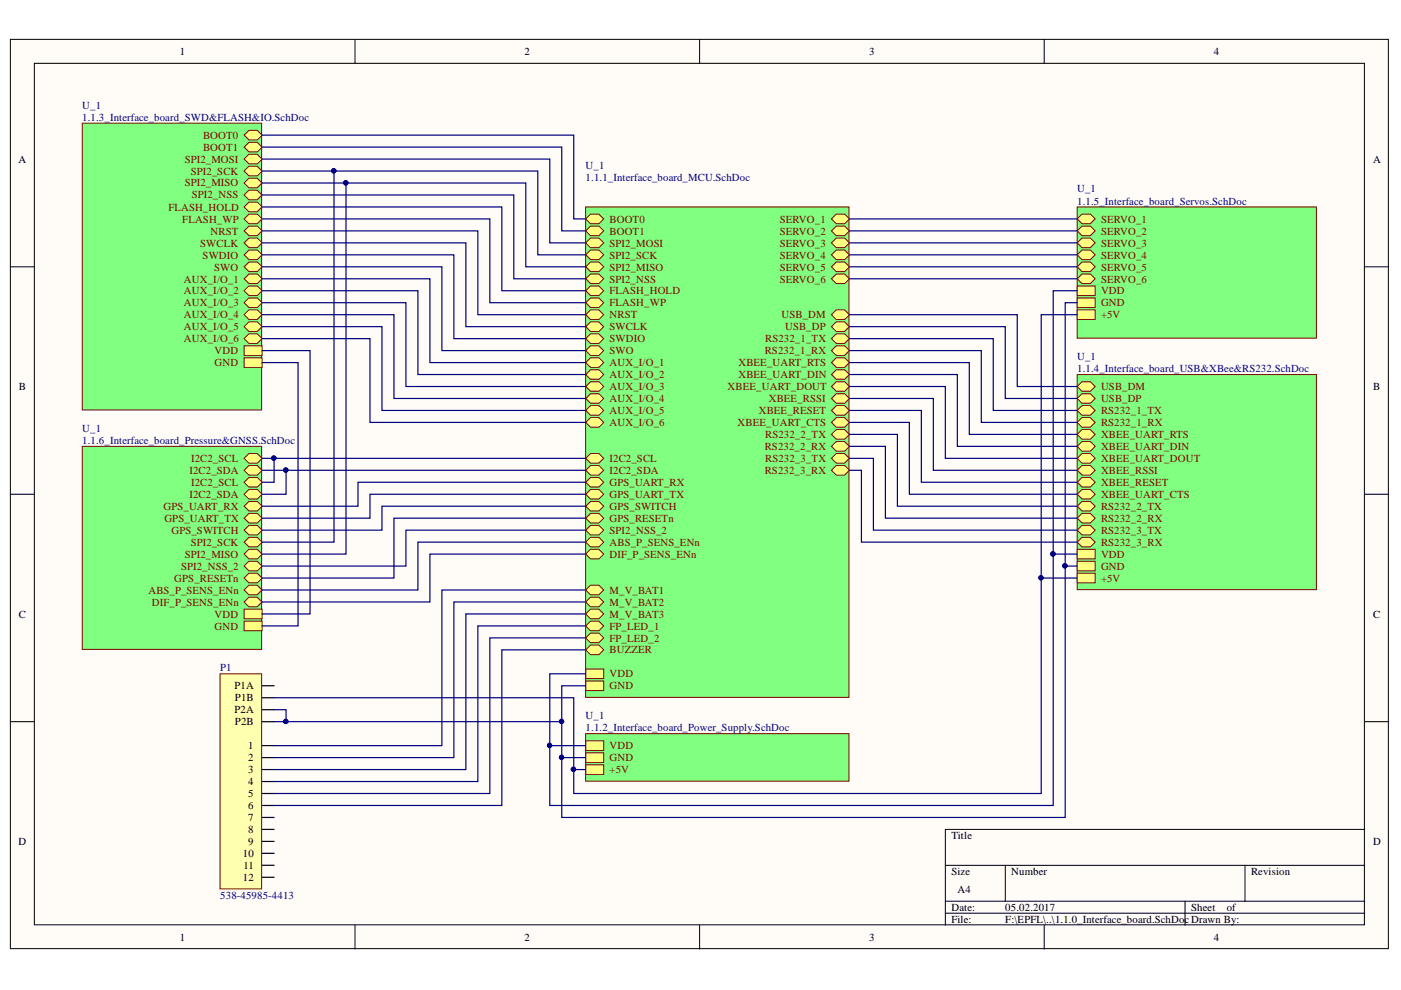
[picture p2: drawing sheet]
<svg xmlns="http://www.w3.org/2000/svg" width="297mm" height="210mm" viewBox="0 0 297 210" stroke-linecap="round" stroke-linejoin="round" font-family="sans-serif">
<defs><g id="words">
<g font-size="2.3">
<text x="38.1" y="11.7">1</text>
<text x="111.2" y="11.7">2</text>
<text x="184.3" y="11.7">3</text>
<text x="257.4" y="11.7">4</text>
<text x="3.9" y="34.5">A</text>
<text x="291.1" y="34.5">A</text>
<text x="4" y="82.7">B</text>
<text x="291.1" y="82.7">B</text>
<text x="4" y="130.9">C</text>
<text x="291.1" y="130.9">C</text>
<text x="49.7" y="146.2">P1A</text>
<text x="49.8" y="148.7">P1B</text>
<text x="49.7" y="151.2">P2A</text>
<text x="49.8" y="153.8">P2B</text>
<text x="52.6" y="158.8">1</text>
<text x="52.6" y="161.4">2</text>
<text x="52.6" y="164">3</text>
<text x="52.6" y="166.5">4</text>
<text x="52.6" y="169">5</text>
<text x="52.6" y="171.6">6</text>
<text x="3.9" y="179.2">D</text>
<text x="52.6" y="174.1">7</text>
<text x="52.6" y="176.7">8</text>
<text x="52.6" y="179.2">9</text>
<text x="201.7" y="177.9">Title</text>
<text x="291.1" y="179.2">D</text>
<text x="51.5" y="181.7">10</text>
<text x="51.6" y="184.3">11</text>
<text x="201.7" y="185.5">Size</text>
<text x="214.4" y="185.5">Number</text>
<text x="265.2" y="185.5">Revision</text>
<text x="51.5" y="186.8">12</text>
<text x="203" y="189.3">A4</text>
<text x="201.7" y="193.1">Date:</text>
<text x="201.7" y="195.7">File:</text>
<text x="213.1" y="193.1">05.02.2017</text>
<text x="213.1" y="195.7">F:\EPFL\..\1.1.0_Interface_board.SchDocDrawn By:</text>
<text x="252.6" y="193.1">Sheet</text>
<text x="260.1" y="193.1">of</text>
<text x="38.1" y="199.5">1</text>
<text x="111.2" y="199.5">2</text>
<text x="184.3" y="199.5">3</text>
<text x="257.4" y="199.5">4</text>
</g>
<g font-size="2.3" fill="#000080">
<text x="17.4" y="23.1">U_1</text>
<text x="17.4" y="25.6">1.1.3_Interface_board_SWD&amp;FLASH&amp;IO.SchDoc</text>
<text x="124.2" y="35.7">U_1</text>
<text x="124.2" y="38.3">1.1.1_Interface_board_MCU.SchDoc</text>
<text x="228.4" y="40.8">U_1</text>
<text x="228.4" y="43.4">1.1.5_Interface_board_Servos.SchDoc</text>
<text x="228.4" y="76.4">U_1</text>
<text x="228.4" y="78.9">1.1.4_Interface_board_USB&amp;XBee&amp;RS232.SchDoc</text>
<text x="17.4" y="91.6">U_1</text>
<text x="17.4" y="94.1">1.1.6_Interface_board_Pressure&amp;GNSS.SchDoc</text>
<text x="46.7" y="142.4">P1</text>
<text x="124.2" y="152.5">U_1</text>
<text x="124.2" y="155">1.1.2_Interface_board_Power_Supply.SchDoc</text>
<text x="46.7" y="190.6">538-45985-4413</text>
</g>
<g font-size="2.3" fill="#800000">
<text x="43.1" y="29.4">BOOT0</text>
<text x="39.2" y="34.5">SPI2_MOSI</text>
<text x="43.1" y="31.9">BOOT1</text>
<text x="39.2" y="39.5">SPI2_MISO</text>
<text x="40.4" y="37">SPI2_SCK</text>
<text x="35.7" y="44.7">FLASH_HOLD</text>
<text x="38.7" y="47.2">FLASH_WP</text>
<text x="40.7" y="42.1">SPI2_NSS</text>
<text x="129.2" y="47.2">BOOT0</text>
<text x="165.4" y="47.2">SERVO_1</text>
<text x="233.4" y="47.2">SERVO_1</text>
<text x="42.5" y="52.3">SWCLK</text>
<text x="44.7" y="49.8">NRST</text>
<text x="129.2" y="49.8">BOOT1</text>
<text x="129.2" y="52.3">SPI2_MOSI</text>
<text x="165.4" y="49.8">SERVO_2</text>
<text x="165.4" y="52.3">SERVO_3</text>
<text x="233.4" y="49.8">SERVO_2</text>
<text x="233.4" y="52.3">SERVO_3</text>
<text x="39" y="59.9">AUX_I/O_1</text>
<text x="43" y="54.8">SWDIO</text>
<text x="45.4" y="57.4">SWO</text>
<text x="129.2" y="54.8">SPI2_SCK</text>
<text x="129.2" y="57.4">SPI2_MISO</text>
<text x="129.2" y="59.9">SPI2_NSS</text>
<text x="165.4" y="54.8">SERVO_4</text>
<text x="165.4" y="57.4">SERVO_5</text>
<text x="165.4" y="59.9">SERVO_6</text>
<text x="233.4" y="54.8">SERVO_4</text>
<text x="233.4" y="57.4">SERVO_5</text>
<text x="233.4" y="59.9">SERVO_6</text>
<text x="39" y="62.4">AUX_I/O_2</text>
<text x="39" y="65">AUX_I/O_3</text>
<text x="129.2" y="65">FLASH_WP</text>
<text x="129.2" y="62.4">FLASH_HOLD</text>
<text x="233.4" y="62.4">VDD</text>
<text x="233.4" y="65">GND</text>
<text x="39" y="67.5">AUX_I/O_4</text>
<text x="39" y="70">AUX_I/O_5</text>
<text x="129.2" y="70">SWCLK</text>
<text x="129.2" y="67.5">NRST</text>
<text x="165.7" y="67.5">USB_DM</text>
<text x="166.5" y="70">USB_DP</text>
<text x="233.4" y="67.5">+5V</text>
<text x="39" y="72.6">AUX_I/O_6</text>
<text x="45.5" y="75.1">VDD</text>
<text x="45.5" y="77.6">GND</text>
<text x="129.2" y="75.1">SWO</text>
<text x="129.2" y="72.6">SWDIO</text>
<text x="129.2" y="77.6">AUX_I/O_1</text>
<text x="156.6" y="77.6">XBEE_UART_RTS</text>
<text x="162.1" y="75.1">RS232_1_RX</text>
<text x="162.2" y="72.6">RS232_1_TX</text>
<text x="129.2" y="80.2">AUX_I/O_2</text>
<text x="129.2" y="82.7">AUX_I/O_3</text>
<text x="154.3" y="82.7">XBEE_UART_DOUT</text>
<text x="156.6" y="80.2">XBEE_UART_DIN</text>
<text x="233.4" y="82.7">USB_DM</text>
<text x="129.2" y="85.2">AUX_I/O_4</text>
<text x="129.2" y="87.8">AUX_I/O_5</text>
<text x="160.9" y="87.8">XBEE_RESET</text>
<text x="163" y="85.2">XBEE_RSSI</text>
<text x="233.4" y="85.2">USB_DP</text>
<text x="233.4" y="87.8">RS232_1_TX</text>
<text x="129.2" y="90.3">AUX_I/O_6</text>
<text x="156.4" y="90.3">XBEE_UART_CTS</text>
<text x="162.1" y="95.4">RS232_2_RX</text>
<text x="162.2" y="92.8">RS232_2_TX</text>
<text x="233.4" y="90.3">RS232_1_RX</text>
<text x="233.4" y="92.8">XBEE_UART_RTS</text>
<text x="233.4" y="95.4">XBEE_UART_DIN</text>
<text x="40.2" y="100.4">I2C2_SDA</text>
<text x="40.5" y="97.9">I2C2_SCL</text>
<text x="129.2" y="97.9">I2C2_SCL</text>
<text x="129.2" y="100.4">I2C2_SDA</text>
<text x="162.1" y="100.4">RS232_3_RX</text>
<text x="162.2" y="97.9">RS232_3_TX</text>
<text x="233.4" y="97.9">XBEE_UART_DOUT</text>
<text x="233.4" y="100.4">XBEE_RSSI</text>
<text x="40.2" y="105.6">I2C2_SDA</text>
<text x="40.5" y="103">I2C2_SCL</text>
<text x="129.2" y="103">GPS_UART_RX</text>
<text x="129.2" y="105.6">GPS_UART_TX</text>
<text x="233.4" y="103">XBEE_RESET</text>
<text x="233.4" y="105.6">XBEE_UART_CTS</text>
<text x="34.7" y="108.1">GPS_UART_RX</text>
<text x="34.8" y="110.7">GPS_UART_TX</text>
<text x="36.4" y="113.2">GPS_SWITCH</text>
<text x="129.2" y="113.2">SPI2_NSS_2</text>
<text x="129.2" y="108.1">GPS_SWITCH</text>
<text x="129.2" y="110.7">GPS_RESETn</text>
<text x="233.4" y="108.1">RS232_2_TX</text>
<text x="233.4" y="110.7">RS232_2_RX</text>
<text x="233.4" y="113.2">RS232_3_TX</text>
<text x="39.2" y="118.3">SPI2_MISO</text>
<text x="40.4" y="115.7">SPI2_SCK</text>
<text x="129.2" y="115.7">ABS_P_SENS_ENn</text>
<text x="129.2" y="118.3">DIF_P_SENS_ENn</text>
<text x="233.4" y="115.7">RS232_3_RX</text>
<text x="233.4" y="118.3">VDD</text>
<text x="31.5" y="125.9">ABS_P_SENS_ENn</text>
<text x="37" y="123.3">GPS_RESETn</text>
<text x="38.4" y="120.8">SPI2_NSS_2</text>
<text x="129.2" y="125.9">M_V_BAT1</text>
<text x="233.4" y="120.8">GND</text>
<text x="233.4" y="123.3">+5V</text>
<text x="32.2" y="128.4">DIF_P_SENS_ENn</text>
<text x="45.5" y="130.9">VDD</text>
<text x="129.2" y="128.4">M_V_BAT2</text>
<text x="129.2" y="130.9">M_V_BAT3</text>
<text x="45.5" y="133.5">GND</text>
<text x="129.2" y="133.5">FP_LED_1</text>
<text x="129.2" y="136">FP_LED_2</text>
<text x="129.2" y="138.6">BUZZER</text>
<text x="129.2" y="143.6">VDD</text>
<text x="129.2" y="146.2">GND</text>
<text x="129.2" y="158.8">VDD</text>
<text x="129.2" y="161.4">GND</text>
<text x="129.2" y="164">+5V</text>
</g>
</g></defs>
<g fill="#fffcf8" stroke="#000" stroke-width=".21">
<path d="M2.2 8.3h292.2v192.8h-292.2z"/>
<path d="M7.3 13.4h282v182.7h-282z"/>
</g>
<g fill="none" stroke="#000" stroke-width=".21">
<path d="M75.3 8.3v5.1M148.3 8.3v5.1M221.4 8.3v5.1M2.2 56.6h5.1M289.4 56.6h5.1M2.2 104.8h5.1M289.4 104.8h5.1M2.2 153h5.1M289.4 153h5.1M289.4 175.9h-89v20.3M75.3 196.2v5M148.3 196.2v5"/>
<path d="M200.4 183.5h89M200.4 191.1h89M200.4 193.6h89M213.1 183.5v7.6M221.4 196.2v5M251.3 191.1v5.1M264 183.5v7.6"/>
</g>
<path d="M124.2 43.9h55.8v104h-55.8z" fill="#80ff80" stroke="#800000" stroke-width=".21"/>
<path d="M176.3 66.7l1-1h1.8l1 1-1 1h-1.8z" fill-rule="evenodd" fill="#ffff80"/>
<path d="M176.3 66.7l1-1h1.8l1 1-1 1h-1.8z" fill="none" stroke="#800000" stroke-width=".21"/>
<path d="M176.3 69.3l1-1.1h1.8l1 1.1-1 1h-1.8z" fill-rule="evenodd" fill="#ffff80"/>
<path d="M176.3 69.3l1-1.1h1.8l1 1.1-1 1h-1.8z" fill="none" stroke="#800000" stroke-width=".21"/>
<path d="M124.2 74.3l1-1h1.8l1 1-1 1.1h-1.8z" fill-rule="evenodd" fill="#ffff80"/>
<path d="M124.2 74.3l1-1h1.8l1 1-1 1.1h-1.8z" fill="none" stroke="#800000" stroke-width=".21"/>
<path d="M124.2 69.3l1-1.1h1.8l1 1.1-1 1h-1.8z" fill-rule="evenodd" fill="#ffff80"/>
<path d="M124.2 69.3l1-1.1h1.8l1 1.1-1 1h-1.8z" fill="none" stroke="#800000" stroke-width=".21"/>
<path d="M124.2 71.8l1-1h1.8l1 1-1 1h-1.8z" fill-rule="evenodd" fill="#ffff80"/>
<path d="M124.2 71.8l1-1h1.8l1 1-1 1h-1.8z" fill="none" stroke="#800000" stroke-width=".21"/>
<path d="M124.2 46.4l1-1h1.8l1 1-1 1h-1.8z" fill-rule="evenodd" fill="#ffff80"/>
<path d="M124.2 46.4l1-1h1.8l1 1-1 1h-1.8z" fill="none" stroke="#800000" stroke-width=".21"/>
<path d="M124.2 66.7l1-1h1.8l1 1-1 1h-1.8z" fill-rule="evenodd" fill="#ffff80"/>
<path d="M124.2 66.7l1-1h1.8l1 1-1 1h-1.8z" fill="none" stroke="#800000" stroke-width=".21"/>
<path d="M124.2 49l1-1.1h1.8l1 1.1-1 1h-1.8z" fill-rule="evenodd" fill="#ffff80"/>
<path d="M124.2 49l1-1.1h1.8l1 1.1-1 1h-1.8z" fill="none" stroke="#800000" stroke-width=".21"/>
<path d="M124.2 97.2l1-1h1.8l1 1-1 1h-1.8z" fill-rule="evenodd" fill="#ffff80"/>
<path d="M124.2 97.2l1-1h1.8l1 1-1 1h-1.8z" fill="none" stroke="#800000" stroke-width=".21"/>
<path d="M124.2 99.7l1-1h1.8l1 1-1 1h-1.8z" fill-rule="evenodd" fill="#ffff80"/>
<path d="M124.2 99.7l1-1h1.8l1 1-1 1h-1.8z" fill="none" stroke="#800000" stroke-width=".21"/>
<path d="M176.3 71.8l1-1h1.8l1 1-1 1h-1.8z" fill-rule="evenodd" fill="#ffff80"/>
<path d="M176.3 71.8l1-1h1.8l1 1-1 1h-1.8z" fill="none" stroke="#800000" stroke-width=".21"/>
<path d="M176.3 74.3l1-1h1.8l1 1-1 1.1h-1.8z" fill-rule="evenodd" fill="#ffff80"/>
<path d="M176.3 74.3l1-1h1.8l1 1-1 1.1h-1.8z" fill="none" stroke="#800000" stroke-width=".21"/>
<path d="M124.2 51.5l1-1h1.8l1 1-1 1h-1.8z" fill-rule="evenodd" fill="#ffff80"/>
<path d="M124.2 51.5l1-1h1.8l1 1-1 1h-1.8z" fill="none" stroke="#800000" stroke-width=".21"/>
<path d="M124.2 54l1-1h1.8l1 1-1 1h-1.8z" fill-rule="evenodd" fill="#ffff80"/>
<path d="M124.2 54l1-1h1.8l1 1-1 1h-1.8z" fill="none" stroke="#800000" stroke-width=".21"/>
<path d="M124.2 56.6l1-1h1.8l1 1-1 1h-1.8z" fill-rule="evenodd" fill="#ffff80"/>
<path d="M124.2 56.6l1-1h1.8l1 1-1 1h-1.8z" fill="none" stroke="#800000" stroke-width=".21"/>
<path d="M124.2 59.1l1-1h1.8l1 1-1 1h-1.8z" fill-rule="evenodd" fill="#ffff80"/>
<path d="M124.2 59.1l1-1h1.8l1 1-1 1h-1.8z" fill="none" stroke="#800000" stroke-width=".21"/>
<path d="M124.2 64.2l1-1h1.8l1 1-1 1h-1.8z" fill-rule="evenodd" fill="#ffff80"/>
<path d="M124.2 64.2l1-1h1.8l1 1-1 1h-1.8z" fill="none" stroke="#800000" stroke-width=".21"/>
<path d="M124.2 61.6l1-1h1.8l1 1-1 1.1h-1.8z" fill-rule="evenodd" fill="#ffff80"/>
<path d="M124.2 61.6l1-1h1.8l1 1-1 1.1h-1.8z" fill="none" stroke="#800000" stroke-width=".21"/>
<path d="M124.2 112.4l1-1h1.8l1 1-1 1h-1.8z" fill-rule="evenodd" fill="#ffff80"/>
<path d="M124.2 112.4l1-1h1.8l1 1-1 1h-1.8z" fill="none" stroke="#800000" stroke-width=".21"/>
<path d="M124.2 127.6l1-1h1.8l1 1-1 1h-1.8z" fill-rule="evenodd" fill="#ffff80"/>
<path d="M124.2 127.6l1-1h1.8l1 1-1 1h-1.8z" fill="none" stroke="#800000" stroke-width=".21"/>
<path d="M124.2 107.3l1-1h1.8l1 1-1 1h-1.8z" fill-rule="evenodd" fill="#ffff80"/>
<path d="M124.2 107.3l1-1h1.8l1 1-1 1h-1.8z" fill="none" stroke="#800000" stroke-width=".21"/>
<path d="M124.2 109.9l1-1h1.8l1 1-1 1h-1.8z" fill-rule="evenodd" fill="#ffff80"/>
<path d="M124.2 109.9l1-1h1.8l1 1-1 1h-1.8z" fill="none" stroke="#800000" stroke-width=".21"/>
<path d="M124.2 125.1l1-1h1.8l1 1-1 1h-1.8z" fill-rule="evenodd" fill="#ffff80"/>
<path d="M124.2 125.1l1-1h1.8l1 1-1 1h-1.8z" fill="none" stroke="#800000" stroke-width=".21"/>
<path d="M124.2 114.9l1-1h1.8l1 1-1 1.1h-1.8z" fill-rule="evenodd" fill="#ffff80"/>
<path d="M124.2 114.9l1-1h1.8l1 1-1 1.1h-1.8z" fill="none" stroke="#800000" stroke-width=".21"/>
<path d="M124.2 117.5l1-1h1.8l1 1-1 1h-1.8z" fill-rule="evenodd" fill="#ffff80"/>
<path d="M124.2 117.5l1-1h1.8l1 1-1 1h-1.8z" fill="none" stroke="#800000" stroke-width=".21"/>
<path d="M176.3 46.4l1-1h1.8l1 1-1 1h-1.8z" fill-rule="evenodd" fill="#ffff80"/>
<path d="M176.3 46.4l1-1h1.8l1 1-1 1h-1.8z" fill="none" stroke="#800000" stroke-width=".21"/>
<path d="M176.3 49l1-1.1h1.8l1 1.1-1 1h-1.8z" fill-rule="evenodd" fill="#ffff80"/>
<path d="M176.3 49l1-1.1h1.8l1 1.1-1 1h-1.8z" fill="none" stroke="#800000" stroke-width=".21"/>
<path d="M176.3 51.5l1-1h1.8l1 1-1 1h-1.8z" fill-rule="evenodd" fill="#ffff80"/>
<path d="M176.3 51.5l1-1h1.8l1 1-1 1h-1.8z" fill="none" stroke="#800000" stroke-width=".21"/>
<path d="M176.3 54l1-1h1.8l1 1-1 1h-1.8z" fill-rule="evenodd" fill="#ffff80"/>
<path d="M176.3 54l1-1h1.8l1 1-1 1h-1.8z" fill="none" stroke="#800000" stroke-width=".21"/>
<path d="M176.3 56.6l1-1h1.8l1 1-1 1h-1.8z" fill-rule="evenodd" fill="#ffff80"/>
<path d="M176.3 56.6l1-1h1.8l1 1-1 1h-1.8z" fill="none" stroke="#800000" stroke-width=".21"/>
<path d="M176.3 59.1l1-1h1.8l1 1-1 1h-1.8z" fill-rule="evenodd" fill="#ffff80"/>
<path d="M176.3 59.1l1-1h1.8l1 1-1 1h-1.8z" fill="none" stroke="#800000" stroke-width=".21"/>
<path d="M124.2 102.3l1-1.1h1.8l1 1.1-1 1h-1.8z" fill-rule="evenodd" fill="#ffff80"/>
<path d="M124.2 102.3l1-1.1h1.8l1 1.1-1 1h-1.8z" fill="none" stroke="#800000" stroke-width=".21"/>
<path d="M124.2 104.8l1-1h1.8l1 1-1 1h-1.8z" fill-rule="evenodd" fill="#ffff80"/>
<path d="M124.2 104.8l1-1h1.8l1 1-1 1h-1.8z" fill="none" stroke="#800000" stroke-width=".21"/>
<path d="M176.3 92.1l1-1h1.8l1 1-1 1h-1.8z" fill-rule="evenodd" fill="#ffff80"/>
<path d="M176.3 92.1l1-1h1.8l1 1-1 1h-1.8z" fill="none" stroke="#800000" stroke-width=".21"/>
<path d="M176.3 94.6l1-1h1.8l1 1-1 1.1h-1.8z" fill-rule="evenodd" fill="#ffff80"/>
<path d="M176.3 94.6l1-1h1.8l1 1-1 1.1h-1.8z" fill="none" stroke="#800000" stroke-width=".21"/>
<path d="M176.3 97.2l1-1h1.8l1 1-1 1h-1.8z" fill-rule="evenodd" fill="#ffff80"/>
<path d="M176.3 97.2l1-1h1.8l1 1-1 1h-1.8z" fill="none" stroke="#800000" stroke-width=".21"/>
<path d="M176.3 99.7l1-1h1.8l1 1-1 1h-1.8z" fill-rule="evenodd" fill="#ffff80"/>
<path d="M176.3 99.7l1-1h1.8l1 1-1 1h-1.8z" fill="none" stroke="#800000" stroke-width=".21"/>
<path d="M176.3 76.9l1-1h1.8l1 1-1 1h-1.8z" fill-rule="evenodd" fill="#ffff80"/>
<path d="M176.3 76.9l1-1h1.8l1 1-1 1h-1.8z" fill="none" stroke="#800000" stroke-width=".21"/>
<path d="M176.3 89.6l1-1.1h1.8l1 1.1-1 1h-1.8z" fill-rule="evenodd" fill="#ffff80"/>
<path d="M176.3 89.6l1-1.1h1.8l1 1.1-1 1h-1.8z" fill="none" stroke="#800000" stroke-width=".21"/>
<path d="M176.3 87l1-1h1.8l1 1-1 1h-1.8z" fill-rule="evenodd" fill="#ffff80"/>
<path d="M176.3 87l1-1h1.8l1 1-1 1h-1.8z" fill="none" stroke="#800000" stroke-width=".21"/>
<path d="M176.3 79.4l1-1h1.8l1 1-1 1h-1.8z" fill-rule="evenodd" fill="#ffff80"/>
<path d="M176.3 79.4l1-1h1.8l1 1-1 1h-1.8z" fill="none" stroke="#800000" stroke-width=".21"/>
<path d="M176.3 81.9l1-1h1.8l1 1-1 1.1h-1.8z" fill-rule="evenodd" fill="#ffff80"/>
<path d="M176.3 81.9l1-1h1.8l1 1-1 1.1h-1.8z" fill="none" stroke="#800000" stroke-width=".21"/>
<path d="M124.2 130.2l1-1h1.8l1 1-1 1h-1.8z" fill-rule="evenodd" fill="#ffff80"/>
<path d="M124.2 130.2l1-1h1.8l1 1-1 1h-1.8z" fill="none" stroke="#800000" stroke-width=".21"/>
<path d="M124.2 79.4l1-1h1.8l1 1-1 1h-1.8z" fill-rule="evenodd" fill="#ffff80"/>
<path d="M124.2 79.4l1-1h1.8l1 1-1 1h-1.8z" fill="none" stroke="#800000" stroke-width=".21"/>
<path d="M124.2 76.9l1-1h1.8l1 1-1 1h-1.8z" fill-rule="evenodd" fill="#ffff80"/>
<path d="M124.2 76.9l1-1h1.8l1 1-1 1h-1.8z" fill="none" stroke="#800000" stroke-width=".21"/>
<path d="M124.2 81.9l1-1h1.8l1 1-1 1.1h-1.8z" fill-rule="evenodd" fill="#ffff80"/>
<path d="M124.2 81.9l1-1h1.8l1 1-1 1.1h-1.8z" fill="none" stroke="#800000" stroke-width=".21"/>
<path d="M124.2 84.5l1-1h1.8l1 1-1 1h-1.8z" fill-rule="evenodd" fill="#ffff80"/>
<path d="M124.2 84.5l1-1h1.8l1 1-1 1h-1.8z" fill="none" stroke="#800000" stroke-width=".21"/>
<path d="M124.2 132.7l1-1h1.8l1 1-1 1h-1.8z" fill-rule="evenodd" fill="#ffff80"/>
<path d="M124.2 132.7l1-1h1.8l1 1-1 1h-1.8z" fill="none" stroke="#800000" stroke-width=".21"/>
<path d="M124.2 135.2l1-1h1.8l1 1-1 1.1h-1.8z" fill-rule="evenodd" fill="#ffff80"/>
<path d="M124.2 135.2l1-1h1.8l1 1-1 1.1h-1.8z" fill="none" stroke="#800000" stroke-width=".21"/>
<path d="M124.2 137.8l1-1h1.8l1 1-1 1h-1.8z" fill-rule="evenodd" fill="#ffff80"/>
<path d="M124.2 137.8l1-1h1.8l1 1-1 1h-1.8z" fill="none" stroke="#800000" stroke-width=".21"/>
<path d="M124.2 87l1-1h1.8l1 1-1 1h-1.8z" fill-rule="evenodd" fill="#ffff80"/>
<path d="M124.2 87l1-1h1.8l1 1-1 1h-1.8z" fill="none" stroke="#800000" stroke-width=".21"/>
<path d="M124.2 89.6l1-1.1h1.8l1 1.1-1 1h-1.8z" fill-rule="evenodd" fill="#ffff80"/>
<path d="M124.2 89.6l1-1.1h1.8l1 1.1-1 1h-1.8z" fill="none" stroke="#800000" stroke-width=".21"/>
<path d="M176.3 84.5l1-1h1.8l1 1-1 1h-1.8z" fill-rule="evenodd" fill="#ffff80"/>
<path d="M176.3 84.5l1-1h1.8l1 1-1 1h-1.8z" fill="none" stroke="#800000" stroke-width=".21"/>
<path d="M124.2 141.8h3.8v2.1h-3.8z" fill-rule="evenodd" fill="#ffff80"/>
<path d="M124.2 141.8h3.8v2.1h-3.8z" fill="none" stroke="#800000" stroke-width=".21"/>
<path d="M124.2 144.4h3.8v2h-3.8z" fill-rule="evenodd" fill="#ffff80"/>
<path d="M124.2 144.4h3.8v2h-3.8z" fill="none" stroke="#800000" stroke-width=".21"/>
<path d="M124.2 155.6h55.8v10h-55.8z" fill="#80ff80" stroke="#800000" stroke-width=".21"/>
<path d="M124.2 157.1h3.8v2h-3.8z" fill-rule="evenodd" fill="#ffff80"/>
<path d="M124.2 157.1h3.8v2h-3.8z" fill="none" stroke="#800000" stroke-width=".21"/>
<path d="M124.2 159.6h3.8v2h-3.8z" fill-rule="evenodd" fill="#ffff80"/>
<path d="M124.2 159.6h3.8v2h-3.8z" fill="none" stroke="#800000" stroke-width=".21"/>
<path d="M124.2 162.2h3.8v2h-3.8z" fill-rule="evenodd" fill="#ffff80"/>
<path d="M124.2 162.2h3.8v2h-3.8z" fill="none" stroke="#800000" stroke-width=".21"/>
<path d="M17.4 26.1h38.1v60.8h-38.1z" fill="#80ff80" stroke="#800000" stroke-width=".21"/>
<path d="M51.8 28.7l1-1.1h1.8l1 1.1-1 1h-1.8z" fill-rule="evenodd" fill="#ffff80"/>
<path d="M51.8 28.7l1-1.1h1.8l1 1.1-1 1h-1.8z" fill="none" stroke="#800000" stroke-width=".21"/>
<path d="M51.8 31.2l1-1h1.8l1 1-1 1h-1.8z" fill-rule="evenodd" fill="#ffff80"/>
<path d="M51.8 31.2l1-1h1.8l1 1-1 1h-1.8z" fill="none" stroke="#800000" stroke-width=".21"/>
<path d="M51.8 33.7l1-1h1.8l1 1-1 1h-1.8z" fill-rule="evenodd" fill="#ffff80"/>
<path d="M51.8 33.7l1-1h1.8l1 1-1 1h-1.8z" fill="none" stroke="#800000" stroke-width=".21"/>
<path d="M51.8 36.3l1-1.1h1.8l1 1.1-1 1h-1.8z" fill-rule="evenodd" fill="#ffff80"/>
<path d="M51.8 36.3l1-1.1h1.8l1 1.1-1 1h-1.8z" fill="none" stroke="#800000" stroke-width=".21"/>
<path d="M51.8 38.8l1-1h1.8l1 1-1 1h-1.8z" fill-rule="evenodd" fill="#ffff80"/>
<path d="M51.8 38.8l1-1h1.8l1 1-1 1h-1.8z" fill="none" stroke="#800000" stroke-width=".21"/>
<path d="M51.8 41.3l1-1h1.8l1 1-1 1.1h-1.8z" fill-rule="evenodd" fill="#ffff80"/>
<path d="M51.8 41.3l1-1h1.8l1 1-1 1.1h-1.8z" fill="none" stroke="#800000" stroke-width=".21"/>
<path d="M51.8 43.9l1-1h1.8l1 1-1 1h-1.8z" fill-rule="evenodd" fill="#ffff80"/>
<path d="M51.8 43.9l1-1h1.8l1 1-1 1h-1.8z" fill="none" stroke="#800000" stroke-width=".21"/>
<path d="M51.8 46.4l1-1h1.8l1 1-1 1h-1.8z" fill-rule="evenodd" fill="#ffff80"/>
<path d="M51.8 46.4l1-1h1.8l1 1-1 1h-1.8z" fill="none" stroke="#800000" stroke-width=".21"/>
<path d="M51.8 49l1-1.1h1.8l1 1.1-1 1h-1.8z" fill-rule="evenodd" fill="#ffff80"/>
<path d="M51.8 49l1-1.1h1.8l1 1.1-1 1h-1.8z" fill="none" stroke="#800000" stroke-width=".21"/>
<path d="M51.8 51.5l1-1h1.8l1 1-1 1h-1.8z" fill-rule="evenodd" fill="#ffff80"/>
<path d="M51.8 51.5l1-1h1.8l1 1-1 1h-1.8z" fill="none" stroke="#800000" stroke-width=".21"/>
<path d="M51.8 54l1-1h1.8l1 1-1 1h-1.8z" fill-rule="evenodd" fill="#ffff80"/>
<path d="M51.8 54l1-1h1.8l1 1-1 1h-1.8z" fill="none" stroke="#800000" stroke-width=".21"/>
<path d="M51.8 56.6l1-1h1.8l1 1-1 1h-1.8z" fill-rule="evenodd" fill="#ffff80"/>
<path d="M51.8 56.6l1-1h1.8l1 1-1 1h-1.8z" fill="none" stroke="#800000" stroke-width=".21"/>
<path d="M51.8 61.6l1-1h1.8l1 1-1 1.1h-1.8z" fill-rule="evenodd" fill="#ffff80"/>
<path d="M51.8 61.6l1-1h1.8l1 1-1 1.1h-1.8z" fill="none" stroke="#800000" stroke-width=".21"/>
<path d="M51.8 59.1l1-1h1.8l1 1-1 1h-1.8z" fill-rule="evenodd" fill="#ffff80"/>
<path d="M51.8 59.1l1-1h1.8l1 1-1 1h-1.8z" fill="none" stroke="#800000" stroke-width=".21"/>
<path d="M51.8 64.2l1-1h1.8l1 1-1 1h-1.8z" fill-rule="evenodd" fill="#ffff80"/>
<path d="M51.8 64.2l1-1h1.8l1 1-1 1h-1.8z" fill="none" stroke="#800000" stroke-width=".21"/>
<path d="M51.8 66.7l1-1h1.8l1 1-1 1h-1.8z" fill-rule="evenodd" fill="#ffff80"/>
<path d="M51.8 66.7l1-1h1.8l1 1-1 1h-1.8z" fill="none" stroke="#800000" stroke-width=".21"/>
<path d="M51.8 69.3l1-1.1h1.8l1 1.1-1 1h-1.8z" fill-rule="evenodd" fill="#ffff80"/>
<path d="M51.8 69.3l1-1.1h1.8l1 1.1-1 1h-1.8z" fill="none" stroke="#800000" stroke-width=".21"/>
<path d="M51.8 71.8l1-1h1.8l1 1-1 1h-1.8z" fill-rule="evenodd" fill="#ffff80"/>
<path d="M51.8 71.8l1-1h1.8l1 1-1 1h-1.8z" fill="none" stroke="#800000" stroke-width=".21"/>
<path d="M51.8 73.3h3.8v2.1h-3.8z" fill-rule="evenodd" fill="#ffff80"/>
<path d="M51.8 73.3h3.8v2.1h-3.8z" fill="none" stroke="#800000" stroke-width=".21"/>
<path d="M51.8 75.9h3.8v2h-3.8z" fill-rule="evenodd" fill="#ffff80"/>
<path d="M51.8 75.9h3.8v2h-3.8z" fill="none" stroke="#800000" stroke-width=".21"/>
<path d="M228.4 79.4h50.7v45.6h-50.7z" fill="#80ff80" stroke="#800000" stroke-width=".21"/>
<path d="M228.4 81.9l1-1h1.8l1 1-1 1.1h-1.8z" fill-rule="evenodd" fill="#ffff80"/>
<path d="M228.4 81.9l1-1h1.8l1 1-1 1.1h-1.8z" fill="none" stroke="#800000" stroke-width=".21"/>
<path d="M228.4 84.5l1-1h1.8l1 1-1 1h-1.8z" fill-rule="evenodd" fill="#ffff80"/>
<path d="M228.4 84.5l1-1h1.8l1 1-1 1h-1.8z" fill="none" stroke="#800000" stroke-width=".21"/>
<path d="M228.4 87l1-1h1.8l1 1-1 1h-1.8z" fill-rule="evenodd" fill="#ffff80"/>
<path d="M228.4 87l1-1h1.8l1 1-1 1h-1.8z" fill="none" stroke="#800000" stroke-width=".21"/>
<path d="M228.4 89.6l1-1.1h1.8l1 1.1-1 1h-1.8z" fill-rule="evenodd" fill="#ffff80"/>
<path d="M228.4 89.6l1-1.1h1.8l1 1.1-1 1h-1.8z" fill="none" stroke="#800000" stroke-width=".21"/>
<path d="M228.4 92.1l1-1h1.8l1 1-1 1h-1.8z" fill-rule="evenodd" fill="#ffff80"/>
<path d="M228.4 92.1l1-1h1.8l1 1-1 1h-1.8z" fill="none" stroke="#800000" stroke-width=".21"/>
<path d="M228.4 94.6l1-1h1.8l1 1-1 1.1h-1.8z" fill-rule="evenodd" fill="#ffff80"/>
<path d="M228.4 94.6l1-1h1.8l1 1-1 1.1h-1.8z" fill="none" stroke="#800000" stroke-width=".21"/>
<path d="M228.4 97.2l1-1h1.8l1 1-1 1h-1.8z" fill-rule="evenodd" fill="#ffff80"/>
<path d="M228.4 97.2l1-1h1.8l1 1-1 1h-1.8z" fill="none" stroke="#800000" stroke-width=".21"/>
<path d="M228.4 99.7l1-1h1.8l1 1-1 1h-1.8z" fill-rule="evenodd" fill="#ffff80"/>
<path d="M228.4 99.7l1-1h1.8l1 1-1 1h-1.8z" fill="none" stroke="#800000" stroke-width=".21"/>
<path d="M228.4 102.3l1-1.1h1.8l1 1.1-1 1h-1.8z" fill-rule="evenodd" fill="#ffff80"/>
<path d="M228.4 102.3l1-1.1h1.8l1 1.1-1 1h-1.8z" fill="none" stroke="#800000" stroke-width=".21"/>
<path d="M228.4 107.3l1-1h1.8l1 1-1 1h-1.8z" fill-rule="evenodd" fill="#ffff80"/>
<path d="M228.4 107.3l1-1h1.8l1 1-1 1h-1.8z" fill="none" stroke="#800000" stroke-width=".21"/>
<path d="M228.4 109.9l1-1h1.8l1 1-1 1h-1.8z" fill-rule="evenodd" fill="#ffff80"/>
<path d="M228.4 109.9l1-1h1.8l1 1-1 1h-1.8z" fill="none" stroke="#800000" stroke-width=".21"/>
<path d="M228.4 112.4l1-1h1.8l1 1-1 1h-1.8z" fill-rule="evenodd" fill="#ffff80"/>
<path d="M228.4 112.4l1-1h1.8l1 1-1 1h-1.8z" fill="none" stroke="#800000" stroke-width=".21"/>
<path d="M228.4 114.9l1-1h1.8l1 1-1 1.1h-1.8z" fill-rule="evenodd" fill="#ffff80"/>
<path d="M228.4 114.9l1-1h1.8l1 1-1 1.1h-1.8z" fill="none" stroke="#800000" stroke-width=".21"/>
<path d="M228.4 104.8l1-1h1.8l1 1-1 1h-1.8z" fill-rule="evenodd" fill="#ffff80"/>
<path d="M228.4 104.8l1-1h1.8l1 1-1 1h-1.8z" fill="none" stroke="#800000" stroke-width=".21"/>
<path d="M228.4 116.5h3.8v2h-3.8z" fill-rule="evenodd" fill="#ffff80"/>
<path d="M228.4 116.5h3.8v2h-3.8z" fill="none" stroke="#800000" stroke-width=".21"/>
<path d="M228.4 119h3.8v2h-3.8z" fill-rule="evenodd" fill="#ffff80"/>
<path d="M228.4 119h3.8v2h-3.8z" fill="none" stroke="#800000" stroke-width=".21"/>
<path d="M228.4 121.5h3.8v2.1h-3.8z" fill-rule="evenodd" fill="#ffff80"/>
<path d="M228.4 121.5h3.8v2.1h-3.8z" fill="none" stroke="#800000" stroke-width=".21"/>
<path d="M228.4 43.9h50.7v27.8h-50.7z" fill="#80ff80" stroke="#800000" stroke-width=".21"/>
<path d="M228.4 46.4l1-1h1.8l1 1-1 1h-1.8z" fill-rule="evenodd" fill="#ffff80"/>
<path d="M228.4 46.4l1-1h1.8l1 1-1 1h-1.8z" fill="none" stroke="#800000" stroke-width=".21"/>
<path d="M228.4 49l1-1.1h1.8l1 1.1-1 1h-1.8z" fill-rule="evenodd" fill="#ffff80"/>
<path d="M228.4 49l1-1.1h1.8l1 1.1-1 1h-1.8z" fill="none" stroke="#800000" stroke-width=".21"/>
<path d="M228.4 51.5l1-1h1.8l1 1-1 1h-1.8z" fill-rule="evenodd" fill="#ffff80"/>
<path d="M228.4 51.5l1-1h1.8l1 1-1 1h-1.8z" fill="none" stroke="#800000" stroke-width=".21"/>
<path d="M228.4 54l1-1h1.8l1 1-1 1h-1.8z" fill-rule="evenodd" fill="#ffff80"/>
<path d="M228.4 54l1-1h1.8l1 1-1 1h-1.8z" fill="none" stroke="#800000" stroke-width=".21"/>
<path d="M228.4 56.6l1-1h1.8l1 1-1 1h-1.8z" fill-rule="evenodd" fill="#ffff80"/>
<path d="M228.4 56.6l1-1h1.8l1 1-1 1h-1.8z" fill="none" stroke="#800000" stroke-width=".21"/>
<path d="M228.4 59.1l1-1h1.8l1 1-1 1h-1.8z" fill-rule="evenodd" fill="#ffff80"/>
<path d="M228.4 59.1l1-1h1.8l1 1-1 1h-1.8z" fill="none" stroke="#800000" stroke-width=".21"/>
<path d="M228.4 60.6h3.8v2.1h-3.8z" fill-rule="evenodd" fill="#ffff80"/>
<path d="M228.4 60.6h3.8v2.1h-3.8z" fill="none" stroke="#800000" stroke-width=".21"/>
<path d="M228.4 63.2h3.8v2h-3.8z" fill-rule="evenodd" fill="#ffff80"/>
<path d="M228.4 63.2h3.8v2h-3.8z" fill="none" stroke="#800000" stroke-width=".21"/>
<path d="M228.4 65.7h3.8v2h-3.8z" fill-rule="evenodd" fill="#ffff80"/>
<path d="M228.4 65.7h3.8v2h-3.8z" fill="none" stroke="#800000" stroke-width=".21"/>
<path d="M17.4 94.6h38.1v43.1h-38.1z" fill="#80ff80" stroke="#800000" stroke-width=".21"/>
<path d="M51.8 97.2l1-1h1.8l1 1-1 1h-1.8z" fill-rule="evenodd" fill="#ffff80"/>
<path d="M51.8 97.2l1-1h1.8l1 1-1 1h-1.8z" fill="none" stroke="#800000" stroke-width=".21"/>
<path d="M51.8 99.7l1-1h1.8l1 1-1 1h-1.8z" fill-rule="evenodd" fill="#ffff80"/>
<path d="M51.8 99.7l1-1h1.8l1 1-1 1h-1.8z" fill="none" stroke="#800000" stroke-width=".21"/>
<path d="M51.8 102.3l1-1.1h1.8l1 1.1-1 1h-1.8z" fill-rule="evenodd" fill="#ffff80"/>
<path d="M51.8 102.3l1-1.1h1.8l1 1.1-1 1h-1.8z" fill="none" stroke="#800000" stroke-width=".21"/>
<path d="M51.8 104.8l1-1h1.8l1 1-1 1h-1.8z" fill-rule="evenodd" fill="#ffff80"/>
<path d="M51.8 104.8l1-1h1.8l1 1-1 1h-1.8z" fill="none" stroke="#800000" stroke-width=".21"/>
<path d="M51.8 107.3l1-1h1.8l1 1-1 1h-1.8z" fill-rule="evenodd" fill="#ffff80"/>
<path d="M51.8 107.3l1-1h1.8l1 1-1 1h-1.8z" fill="none" stroke="#800000" stroke-width=".21"/>
<path d="M51.8 109.9l1-1h1.8l1 1-1 1h-1.8z" fill-rule="evenodd" fill="#ffff80"/>
<path d="M51.8 109.9l1-1h1.8l1 1-1 1h-1.8z" fill="none" stroke="#800000" stroke-width=".21"/>
<path d="M51.8 112.4l1-1h1.8l1 1-1 1h-1.8z" fill-rule="evenodd" fill="#ffff80"/>
<path d="M51.8 112.4l1-1h1.8l1 1-1 1h-1.8z" fill="none" stroke="#800000" stroke-width=".21"/>
<path d="M51.8 114.9l1-1h1.8l1 1-1 1.1h-1.8z" fill-rule="evenodd" fill="#ffff80"/>
<path d="M51.8 114.9l1-1h1.8l1 1-1 1.1h-1.8z" fill="none" stroke="#800000" stroke-width=".21"/>
<path d="M51.8 117.5l1-1h1.8l1 1-1 1h-1.8z" fill-rule="evenodd" fill="#ffff80"/>
<path d="M51.8 117.5l1-1h1.8l1 1-1 1h-1.8z" fill="none" stroke="#800000" stroke-width=".21"/>
<path d="M51.8 120l1-1h1.8l1 1-1 1h-1.8z" fill-rule="evenodd" fill="#ffff80"/>
<path d="M51.8 120l1-1h1.8l1 1-1 1h-1.8z" fill="none" stroke="#800000" stroke-width=".21"/>
<path d="M51.8 122.6l1-1.1h1.8l1 1.1-1 1h-1.8z" fill-rule="evenodd" fill="#ffff80"/>
<path d="M51.8 122.6l1-1.1h1.8l1 1.1-1 1h-1.8z" fill="none" stroke="#800000" stroke-width=".21"/>
<path d="M51.8 125.1l1-1h1.8l1 1-1 1h-1.8z" fill-rule="evenodd" fill="#ffff80"/>
<path d="M51.8 125.1l1-1h1.8l1 1-1 1h-1.8z" fill="none" stroke="#800000" stroke-width=".21"/>
<path d="M51.8 127.6l1-1h1.8l1 1-1 1h-1.8z" fill-rule="evenodd" fill="#ffff80"/>
<path d="M51.8 127.6l1-1h1.8l1 1-1 1h-1.8z" fill="none" stroke="#800000" stroke-width=".21"/>
<path d="M51.8 129.2h3.8v2h-3.8z" fill-rule="evenodd" fill="#ffff80"/>
<path d="M51.8 129.2h3.8v2h-3.8z" fill="none" stroke="#800000" stroke-width=".21"/>
<path d="M51.8 131.7h3.8v2h-3.8z" fill-rule="evenodd" fill="#ffff80"/>
<path d="M51.8 131.7h3.8v2h-3.8z" fill="none" stroke="#800000" stroke-width=".21"/>
<path d="M46.6 142.9h8.9v45.6h-8.9z" fill="#ffffb0" stroke="#800000" stroke-width=".21"/>
<g fill="none" stroke="#000" stroke-width=".25">
<path d="M55.6 145.4h2.5M55.6 147.9h2.5M55.6 150.5h2.5M55.6 153h2.5M55.6 158.1h2.5M55.6 160.6h2.5M55.6 163.2h2.5M55.6 165.7h2.5M55.6 168.2h2.5M55.6 170.8h2.5M55.6 173.3h2.5M55.6 175.9h2.5"/>
<path d="M55.6 178.4h2.5M55.6 180.9h2.5M55.6 183.5h2.5M55.6 186h2.5"/>
</g>
<g fill="none" stroke="#000080" stroke-width=".25">
<path d="M55.6 28.7h66v17.7h2.6M55.6 31.2h63.5v17.8h5.1M55.6 33.7h61v17.8h7.6M55.6 36.3h58.4v17.7h10.2M55.6 38.8h55.9v17.8h12.7M70.8 36.3v78.6h-15.2M73.4 38.8v78.7h-17.8M55.6 41.3h53.3v17.8h15.3M55.6 43.9h50.8v17.7h17.8M55.6 46.4h48.3v17.8h20.3M55.6 49h45.7v17.7h22.9M55.6 51.5h43.2v17.8h25.4"/>
<path d="M55.6 54h40.6v17.8h28M55.6 56.6h38.1v17.7h30.5M55.6 59.1h35.5v17.8h33.1M180.1 46.4h48.3M180.1 49h48.3M180.1 51.5h48.3M180.1 54h48.3M180.1 56.6h48.3M180.1 59.1h48.3M55.6 61.6h33v17.8h35.6M55.6 64.2h30.5v17.7h38.1M55.6 66.7h27.9v17.8h40.7"/>
<path d="M55.6 69.3h25.4v17.7h43.2M55.6 71.8h22.8v17.8h45.8M55.6 76.9h7.6v55.8h-7.6M55.6 74.3h10.1v55.9h-10.1M180.1 66.7h35.6v15.2h12.7M180.1 69.3h33v15.2h15.3M180.1 71.8h30.5v15.2h17.8M180.1 74.3h28v15.3h20.3M180.1 76.9h25.4v15.2h22.9M180.1 79.4h22.9v15.2h25.4M228.4 64.2h-2.6v55.8M228.4 61.6h-5.1v55.9h5.1"/>
<path d="M228.4 66.7h-7.6v55.9h7.6M55.6 99.7h68.6M55.6 97.2h68.6M58.1 97.2v5.1h-2.5M60.7 99.7v5.1h-5.1M180.1 81.9h20.3v15.3h28M180.1 84.5h17.8v15.2h30.5M180.1 87h15.2v15.3h33.1M180.1 89.6h12.7v15.2h35.6M180.1 92.1h10.2v15.2h38.1M180.1 94.6h7.6v15.3h40.7M180.1 97.2h5.1v15.2h43.2"/>
<path d="M180.1 99.7h2.5v15.2h45.8M124.2 102.3h-48.3v5h-20.3M124.2 104.8h-45.8v5.1h-22.8M124.2 107.3h-43.2v5.1h-25.4M124.2 109.9h-40.7v12.7h-27.9M124.2 112.4h-38.1v7.6h-30.5M124.2 114.9h-35.6v10.2h-33M124.2 117.5h-33.1v10.1h-35.5M223.3 117.5v53.3h-106.7v-12.7M124.2 125.1h-30.5v33h-35.6M124.2 127.6h-28v33h-38.1M124.2 130.2h-25.4v33h-40.7"/>
<path d="M124.2 132.7h-22.9v33h-43.2M124.2 135.2h-20.3v33h-45.8M124.2 137.8h-17.8v33h-48.3M220.8 122.6v45.6h-99.2v-5h2.6M228.4 120h-2.6v53.3h-106.7v-12.7M58.1 150.5h2.6v2.5h-2.6M58.1 147.9h63.5v15.3M60.7 153h58.4M124.2 142.9h-7.6v15.2h7.6M124.2 145.4h-5.1v15.2h5.1"/>
</g>
<g fill="#000080" stroke="#000080" stroke-width=".21">
<circle cx="70.8" cy="36.2" r=".46"/>
<circle cx="60.6" cy="99.7" r=".46"/>
<circle cx="58.1" cy="97.1" r=".46"/>
<circle cx="73.3" cy="38.8" r=".46"/>
<circle cx="116.5" cy="158.1" r=".46"/>
<circle cx="119.1" cy="153" r=".46"/>
<circle cx="119.1" cy="160.6" r=".46"/>
<circle cx="225.8" cy="120" r=".46"/>
<circle cx="223.2" cy="117.4" r=".47"/>
<circle cx="220.7" cy="122.5" r=".46"/>
<circle cx="121.6" cy="163.1" r=".46"/>
<circle cx="60.6" cy="153" r=".46"/>
</g>
<use href="#words"/>
</svg>
